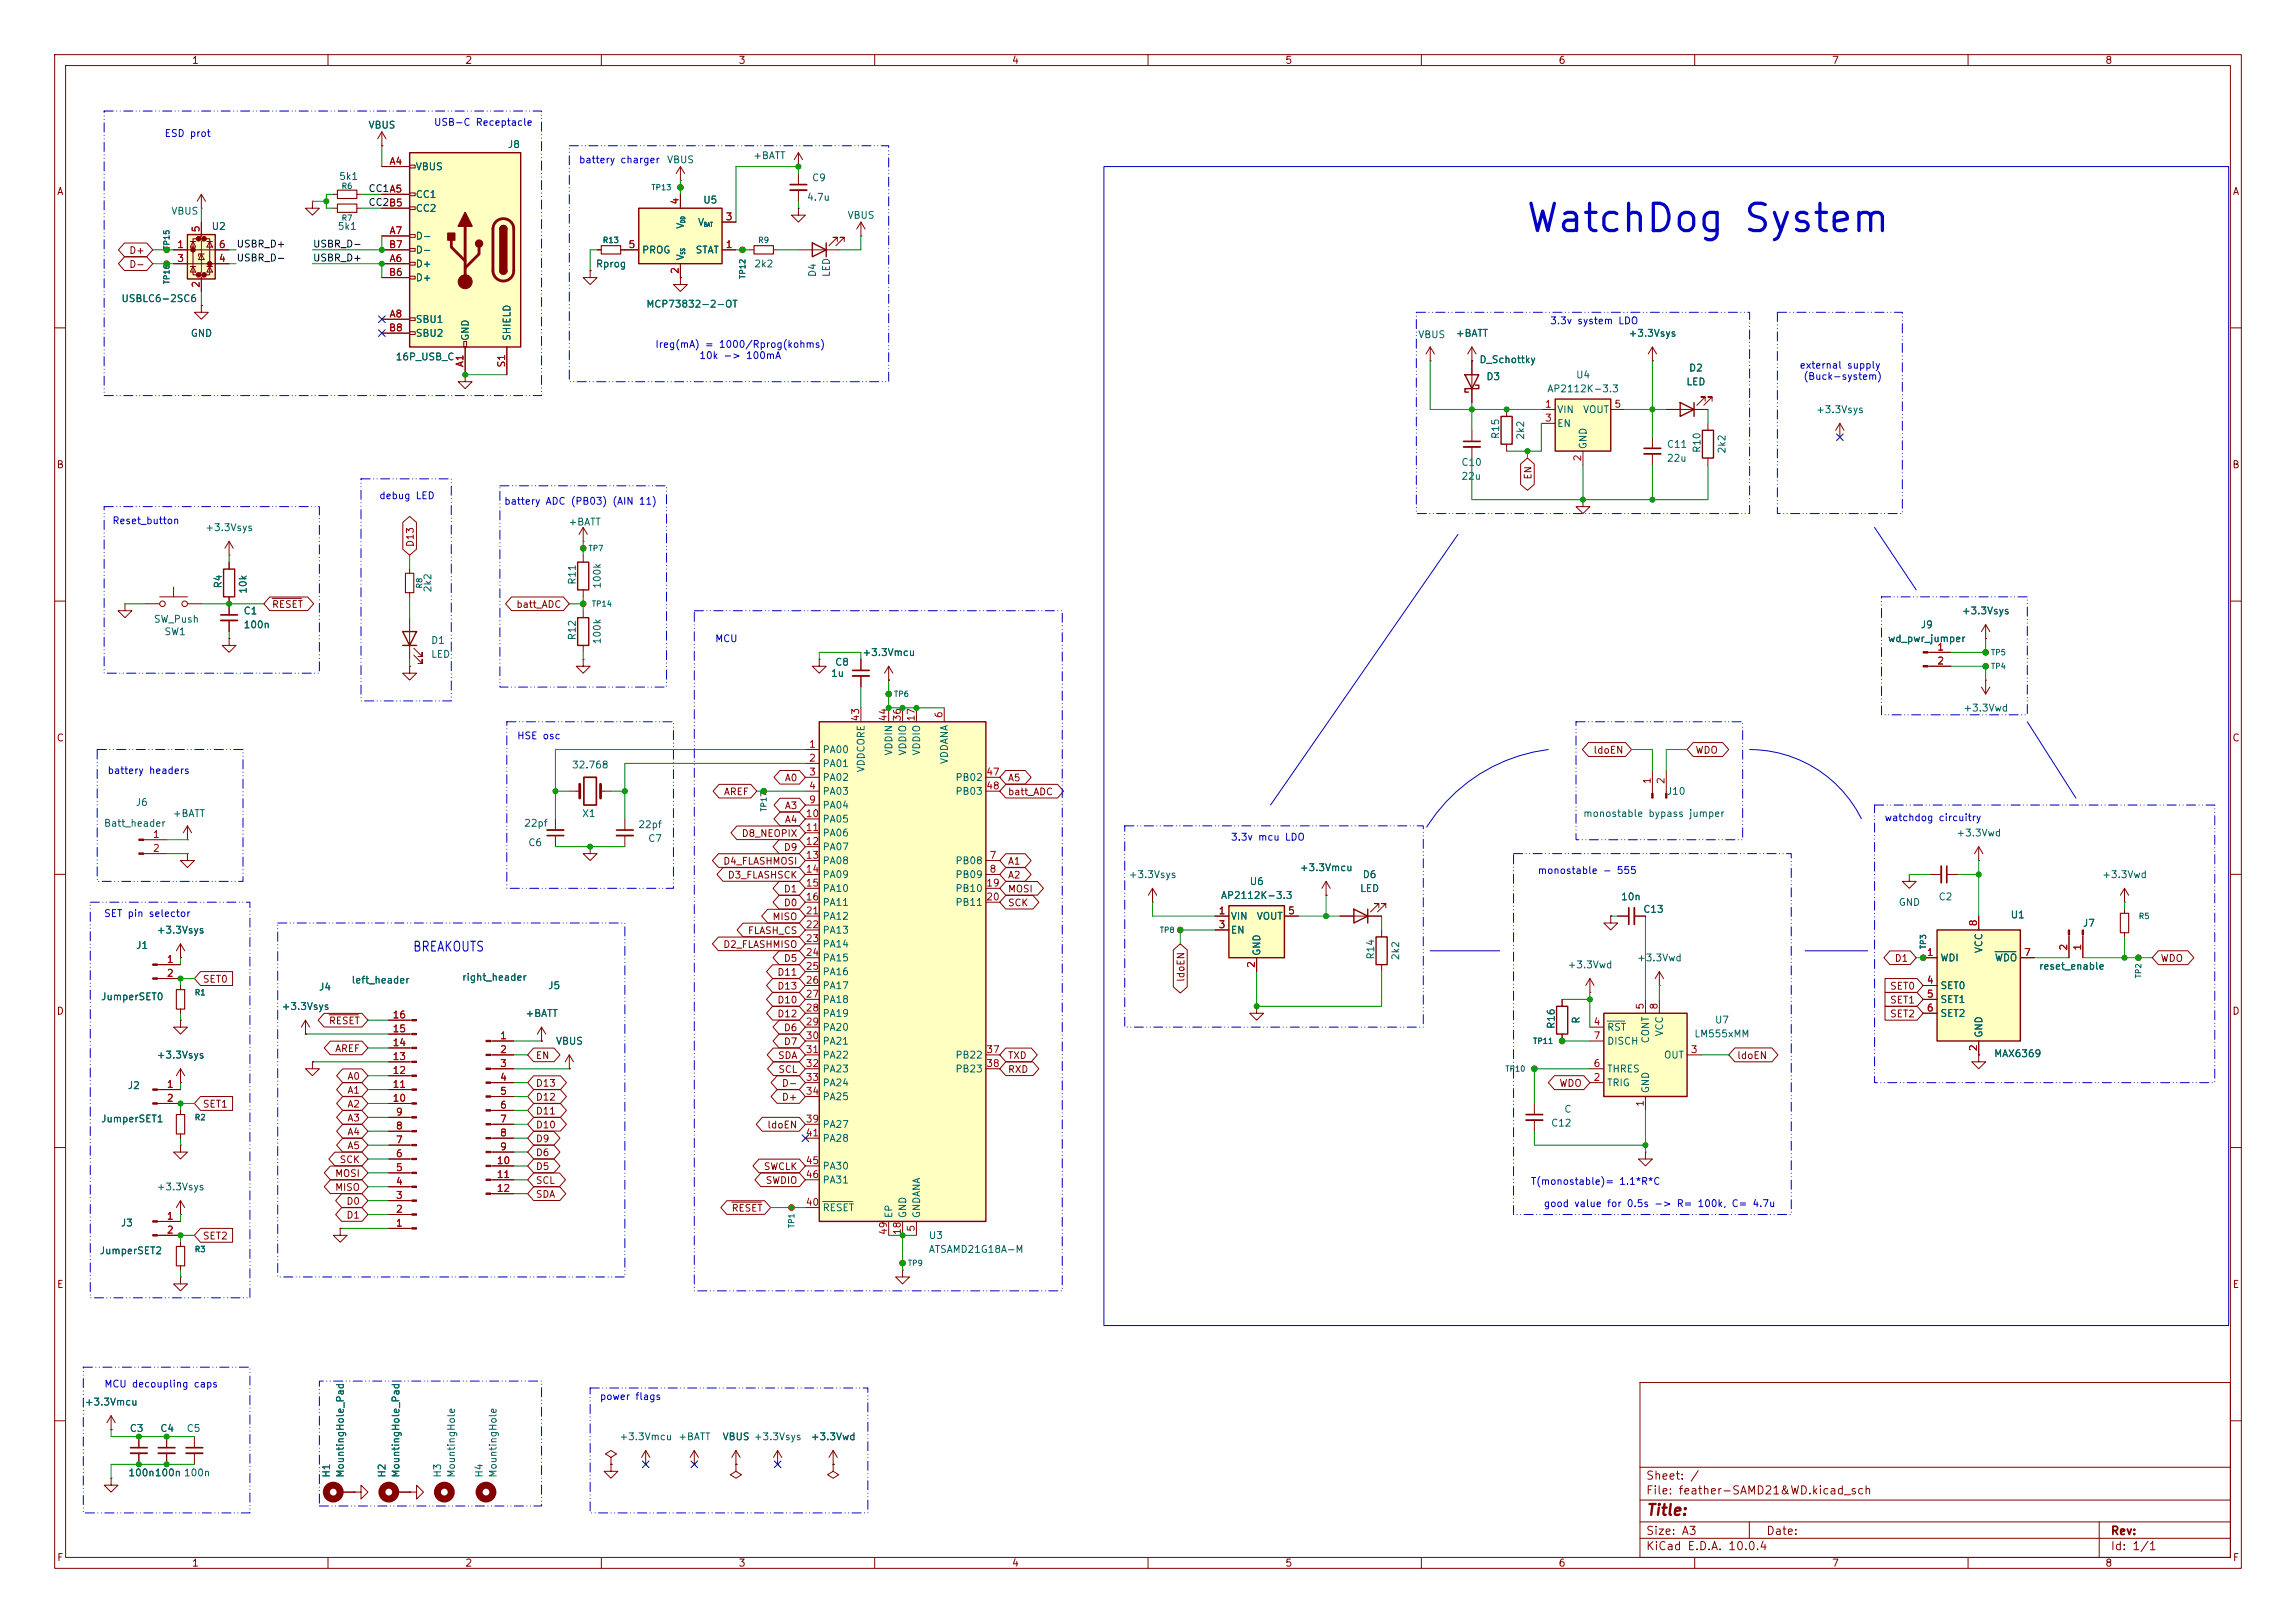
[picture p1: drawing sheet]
<svg xmlns="http://www.w3.org/2000/svg" width="420mm" height="297mm" viewBox="0 0 420 297" stroke-linecap="round" stroke-linejoin="round" font-family="sans-serif">
<defs><g id="words">
<text font-size="5" fill="#0000c2" x="278.8" y="43.7">WatchDog System</text>
<text font-size="2" fill="#840000" x="301" y="277.8">Title:</text>
<text font-size="1.8" fill="#0000c2" x="75.4" y="174.6">BREAKOUTS</text>
<g font-size="1.5" fill="#840000">
<text x="301" y="273.8">File: feather-SAMD21&amp;WD.kicad_sch</text>
<text x="301" y="271.1">Sheet: /</text>
<text x="301" y="281.2">Size: A3</text>
<text x="323" y="281.2">Date:</text>
<text x="386" y="281.2">Rev:</text>
<text x="301" y="284">KiCad E.D.A. 10.0.4</text>
<text x="386" y="284">Id: 1/1</text>
</g>
<g font-size="1.3" fill="#840000">
<text x="35" y="12">1</text>
<text x="85" y="12">2</text>
<text x="135" y="12">3</text>
<text x="185" y="12">4</text>
<text x="235" y="12">5</text>
<text x="285" y="12">6</text>
<text x="335" y="12">7</text>
<text x="385" y="12">8</text>
<text x="10.3" y="36">A</text>
<text x="408.3" y="36">A</text>
<text x="10.3" y="86">B</text>
<text x="408.2" y="86">B</text>
<text x="10.3" y="136">C</text>
<text x="408.2" y="136">C</text>
<text x="291.4" y="138.2">ldoEN</text>
<text x="310" y="138.2">WDO</text>
<text x="217" y="179.8" transform="rotate(-90 217 179.8)">ldoEN</text>
<text x="395.1" y="176.3">WDO</text>
<text x="10.3" y="186">D</text>
<text x="37" y="180.1">SET0</text>
<text x="345.6" y="181.4">SET0</text>
<text x="345.6" y="183.9">SET1</text>
<text x="408.2" y="186">D</text>
<text x="345.6" y="186.5">SET2</text>
<text x="317.7" y="194.1">ldoEN</text>
<text x="37" y="203">SET1</text>
<text x="285.1" y="199.2">WDO</text>
<text x="140.2" y="206.8">ldoEN</text>
<text x="37" y="227.1">SET2</text>
<text x="10.3" y="236">E</text>
<text x="408.3" y="236">E</text>
<text x="10.3" y="286">F</text>
<text x="35" y="287">1</text>
<text x="85" y="287">2</text>
<text x="135" y="287">3</text>
<text x="185" y="287">4</text>
<text x="235" y="287">5</text>
<text x="285" y="287">6</text>
<text x="335" y="287">7</text>
<text x="385" y="287">8</text>
<text x="408.3" y="286">F</text>
</g>
<g font-size="1.3" fill="#006464">
<text x="67.3" y="23.8">VBUS</text>
<text x="92.8" y="27.4">J8</text>
<text x="137.7" y="29.4">+BATT</text>
<text x="61.9" y="33.2">5k1</text>
<text x="75.9" y="31.5">VBUS</text>
<text x="121.9" y="30.2">VBUS</text>
<text x="148.4" y="33.5">C9</text>
<text x="31.2" y="39.6">VBUS</text>
<text x="75.9" y="36.5">CC1</text>
<text x="75.9" y="39.1">CC2</text>
<text x="125.4" y="42" transform="rotate(-90 125.4 42)">V</text>
<text x="127.6" y="41.6">V</text>
<text x="128.5" y="37.5">U5</text>
<text x="147.5" y="37">4.7u</text>
<text x="154.9" y="40.3">VBUS</text>
<text x="38.6" y="42.4">U2</text>
<text x="61.7" y="42.4">5k1</text>
<text x="75.9" y="44.2">D-</text>
<text x="75.9" y="46.7">D-</text>
<text x="117.3" y="46.7">PROG</text>
<text x="125.4" y="47.8" transform="rotate(-90 125.4 47.8)">V</text>
<text x="127.1" y="46.7">STAT</text>
<text x="75.9" y="49.2">D+</text>
<text x="75.9" y="51.8">D+</text>
<text x="108.9" y="49.2">Rprog</text>
<text x="137.9" y="49.2">2k2</text>
<text x="149.6" y="50.8" transform="rotate(-90 149.6 50.8)">D4</text>
<text x="152.1" y="50.8" transform="rotate(-90 152.1 50.8)">LED</text>
<text x="22.1" y="55.6">USBLC6-2SC6</text>
<text x="75.9" y="59.4">SBU1</text>
<text x="118.1" y="56.6">MCP73832-2-OT</text>
<text x="34.8" y="61.9">GND</text>
<text x="75.9" y="61.9">SBU2</text>
<text x="86.1" y="62.5" transform="rotate(-90 86.1 62.5)">GND</text>
<text x="93.7" y="62.5" transform="rotate(-90 93.7 62.5)">SHIELD</text>
<text x="259.3" y="62.2">VBUS</text>
<text x="266.2" y="61.9">+BATT</text>
<text x="297.8" y="61.9">+3.3Vsys</text>
<text x="72.3" y="66.2">16P_USB_C</text>
<text x="270.5" y="66.8">D_Schottky</text>
<text x="271.8" y="69.9">D3</text>
<text x="288.2" y="69.6">U4</text>
<text x="308.4" y="70.8">LED</text>
<text x="308.9" y="68.3">D2</text>
<text x="282.9" y="72.1">AP2112K-3.3</text>
<text x="284.7" y="75.9">VIN</text>
<text x="289.5" y="75.9">VOUT</text>
<text x="332.1" y="75.9">+3.3Vsys</text>
<text x="274.5" y="80.4" transform="rotate(-90 274.5 80.4)">R15</text>
<text x="279.1" y="80.6" transform="rotate(-90 279.1 80.6)">2k2</text>
<text x="284.7" y="78.4">EN</text>
<text x="290.5" y="82.3" transform="rotate(-90 290.5 82.3)">GND</text>
<text x="304.8" y="82.3">C11</text>
<text x="311.4" y="83" transform="rotate(-90 311.4 83)">R10</text>
<text x="315.9" y="83.1" transform="rotate(-90 315.9 83.1)">2k2</text>
<text x="267.2" y="85.6">C10</text>
<text x="267.2" y="88.1">22u</text>
<text x="304.8" y="84.8">22u</text>
<text x="37.5" y="97.5">+3.3Vsys</text>
<text x="103.9" y="96.5">+BATT</text>
<text x="40.8" y="107.8" transform="rotate(-90 40.8 107.8)">R4</text>
<text x="105.6" y="107.1" transform="rotate(-90 105.6 107.1)">R11</text>
<text x="110.2" y="107.8" transform="rotate(-90 110.2 107.8)">100k</text>
<text x="44.5" y="112.7">C1</text>
<text x="45.4" y="108.8" transform="rotate(-90 45.4 108.8)">10k</text>
<text x="79.2" y="108.5" transform="rotate(-90 79.2 108.5)">2k2</text>
<text x="358.8" y="112.7">+3.3Vsys</text>
<text x="28" y="114.3">SW_Push</text>
<text x="30" y="116.5">SW1</text>
<text x="44.5" y="115.3">100n</text>
<text x="78.7" y="118.1">D1</text>
<text x="105.6" y="117.3" transform="rotate(-90 105.6 117.3)">R12</text>
<text x="110.2" y="118" transform="rotate(-90 110.2 118)">100k</text>
<text x="345.2" y="117.8">wd_pwr_jumper</text>
<text x="351.2" y="115.3">J9</text>
<text x="78.7" y="120.7">LED</text>
<text x="151.9" y="124.2">1u</text>
<text x="152.7" y="122.1">C8</text>
<text x="157.7" y="120.4">+3.3Vmcu</text>
<text x="359" y="130.5">+3.3Vwd</text>
<text x="104.5" y="140.9">32.768</text>
<text x="150.4" y="138.1">PA00</text>
<text x="150.4" y="140.7">PA01</text>
<text x="150.4" y="143.2">PA02</text>
<text x="158.5" y="141.4" transform="rotate(-90 158.5 141.4)">VDDCORE</text>
<text x="163.5" y="138.4" transform="rotate(-90 163.5 138.4)">VDDIN</text>
<text x="166.1" y="138.4" transform="rotate(-90 166.1 138.4)">VDDIO</text>
<text x="168.6" y="138.4" transform="rotate(-90 168.6 138.4)">VDDIO</text>
<text x="173.7" y="139.9" transform="rotate(-90 173.7 139.9)">VDDANA</text>
<text x="174.7" y="143.2">PB02</text>
<text x="24.7" y="147.8">J6</text>
<text x="31.5" y="149.8">+BATT</text>
<text x="106.4" y="149.8">X1</text>
<text x="150.4" y="145.8">PA03</text>
<text x="150.4" y="148.3">PA04</text>
<text x="174.7" y="145.8">PB03</text>
<text x="289.5" y="149.8">monostable bypass jumper</text>
<text x="304.8" y="145.8">J10</text>
<text x="18.9" y="151.6">Batt_header</text>
<text x="95.8" y="151.6">22pf</text>
<text x="96.5" y="155.1">C6</text>
<text x="116.7" y="151.8">22pf</text>
<text x="118.5" y="154.4">C7</text>
<text x="150.4" y="150.8">PA05</text>
<text x="150.4" y="153.4">PA06</text>
<text x="150.4" y="155.9">PA07</text>
<text x="357.8" y="153.4">+3.3Vwd</text>
<text x="150.4" y="158.5">PA08</text>
<text x="150.4" y="161">PA09</text>
<text x="174.7" y="158.5">PB08</text>
<text x="174.7" y="161">PB09</text>
<text x="206.4" y="161">+3.3Vsys</text>
<text x="237.7" y="159.7">+3.3Vmcu</text>
<text x="249.2" y="161">D6</text>
<text x="384.4" y="161">+3.3Vwd</text>
<text x="150.4" y="163.5">PA10</text>
<text x="150.4" y="166.1">PA11</text>
<text x="174.7" y="163.5">PB10</text>
<text x="174.7" y="166.1">PB11</text>
<text x="223.2" y="164.8">AP2112K-3.3</text>
<text x="228.5" y="162.3">U6</text>
<text x="248.7" y="163.5">LED</text>
<text x="296.4" y="165.1">10n</text>
<text x="300.5" y="167.3">C13</text>
<text x="347.2" y="166.1">GND</text>
<text x="354.5" y="165.1">C2</text>
<text x="24.8" y="173.9">J1</text>
<text x="28.6" y="171.2">+3.3Vsys</text>
<text x="150.4" y="168.6">PA12</text>
<text x="150.4" y="171.2">PA13</text>
<text x="150.4" y="173.7">PA14</text>
<text x="225" y="168.6">VIN</text>
<text x="225" y="171.2">EN</text>
<text x="229.8" y="168.6">VOUT</text>
<text x="367.7" y="168.4">U1</text>
<text x="380.9" y="169.9">J7</text>
<text x="84.4" y="179.8">right_header</text>
<text x="150.4" y="176.2">PA15</text>
<text x="150.4" y="178.8">PA16</text>
<text x="230.8" y="175" transform="rotate(-90 230.8 175)">GND</text>
<text x="251.7" y="175.7" transform="rotate(-90 251.7 175.7)">R14</text>
<text x="256.2" y="175.8" transform="rotate(-90 256.2 175.8)">2k2</text>
<text x="286.6" y="177.5">+3.3Vwd</text>
<text x="299.3" y="176.2">+3.3Vwd</text>
<text x="354.8" y="176.2">WDI</text>
<text x="362.9" y="174.5" transform="rotate(-90 362.9 174.5)">VCC</text>
<text x="364.8" y="176.2">WDO</text>
<text x="372.9" y="177.8">reset_enable</text>
<text x="18.4" y="183.3">JumperSET0</text>
<text x="51.4" y="185.1">+3.3Vsys</text>
<text x="58.2" y="181.6">J4</text>
<text x="64.2" y="180.3">left_header</text>
<text x="100.2" y="181.3">J5</text>
<text x="150.4" y="181.3">PA17</text>
<text x="150.4" y="183.9">PA18</text>
<text x="354.8" y="181.3">SET0</text>
<text x="354.8" y="183.9">SET1</text>
<text x="96" y="186.4">+BATT</text>
<text x="101.6" y="191.5">VBUS</text>
<text x="150.4" y="186.4">PA19</text>
<text x="150.4" y="188.9">PA20</text>
<text x="150.4" y="191.5">PA21</text>
<text x="284.7" y="188.4" transform="rotate(-90 284.7 188.4)">R16</text>
<text x="289.3" y="187.4" transform="rotate(-90 289.3 187.4)">R</text>
<text x="293.9" y="188.9">RST</text>
<text x="293.9" y="191.5">DISCH</text>
<text x="302" y="191" transform="rotate(-90 302 191)">CONT</text>
<text x="304.5" y="189.8" transform="rotate(-90 304.5 189.8)">VCC</text>
<text x="309.8" y="190.1">LM555xMM</text>
<text x="313.6" y="187.6">U7</text>
<text x="354.8" y="186.4">SET2</text>
<text x="362.9" y="190" transform="rotate(-90 362.9 190)">GND</text>
<text x="28.6" y="194">+3.3Vsys</text>
<text x="150.4" y="194">PA22</text>
<text x="150.4" y="196.6">PA23</text>
<text x="174.7" y="194">PB22</text>
<text x="174.7" y="196.6">PB23</text>
<text x="293.9" y="196.6">THRES</text>
<text x="304.3" y="194">OUT</text>
<text x="364.7" y="193.8">MAX6369</text>
<text x="23.3" y="199.6">J2</text>
<text x="150.4" y="199.1">PA24</text>
<text x="150.4" y="201.6">PA25</text>
<text x="286" y="203.9">C</text>
<text x="293.9" y="199.1">TRIG</text>
<text x="302" y="200.2" transform="rotate(-90 302 200.2)">GND</text>
<text x="18.4" y="205.7">JumperSET1</text>
<text x="150.4" y="206.7">PA27</text>
<text x="150.4" y="209.3">PA28</text>
<text x="283.6" y="206.5">C12</text>
<text x="150.4" y="214.3">PA30</text>
<text x="28.6" y="218.1">+3.3Vsys</text>
<text x="150.4" y="222">RESET</text>
<text x="150.4" y="216.9">PA31</text>
<text x="22" y="224.7">J3</text>
<text x="163.5" y="223" transform="rotate(-90 163.5 223)">EP</text>
<text x="166.1" y="223" transform="rotate(-90 166.1 223)">GND</text>
<text x="168.6" y="223" transform="rotate(-90 168.6 223)">GNDANA</text>
<text x="169.8" y="227">U3</text>
<text x="18.1" y="229.8">JumperSET2</text>
<text x="169.8" y="229.6">ATSAMD21G18A-M</text>
<text x="15.4" y="257.5">+3.3Vmcu</text>
<text x="23.6" y="262.3">C3</text>
<text x="29.2" y="262.3">C4</text>
<text x="34" y="262.3">C5</text>
<text x="113.2" y="263.9">+3.3Vmcu</text>
<text x="124" y="263.9">+BATT</text>
<text x="132.1" y="263.9">VBUS +3.3Vsys</text>
<text x="132.1" y="263.9">VBUS</text>
<text x="148.2" y="263.9">+3.3Vwd</text>
<text x="23.4" y="270.5">100n100n 100n</text>
<text x="23.4" y="270.5">100n100n</text>
<text x="60.7" y="270.5" transform="rotate(-90 60.7 270.5)">H1</text>
<text x="63.2" y="270.5" transform="rotate(-90 63.2 270.5)">MountingHole_Pad</text>
<text x="70.8" y="270.5" transform="rotate(-90 70.8 270.5)">H2</text>
<text x="73.4" y="270.5" transform="rotate(-90 73.4 270.5)">MountingHole_Pad</text>
<text x="81" y="270.5" transform="rotate(-90 81 270.5)">H3</text>
<text x="83.5" y="270.5" transform="rotate(-90 83.5 270.5)">MountingHole</text>
<text x="88.6" y="270.5" transform="rotate(-90 88.6 270.5)">H4</text>
<text x="91.1" y="270.5" transform="rotate(-90 91.1 270.5)">MountingHole</text>
</g>
<g font-size="1.3" fill="#0000c2">
<text x="79.3" y="23.3">USB-C Receptacle</text>
<text x="30" y="25.4">ESD prot</text>
<text x="105.8" y="30.2">battery charger</text>
<text x="283.4" y="59.6">3.3v system LDO</text>
<text x="119.8" y="64">Ireg(mA) = 1000/Rprog(kohms)</text>
<text x="127.8" y="66">10k -&gt; 100mA</text>
<text x="329.1" y="67.8">external supply</text>
<text x="329.8" y="69.8">(Buck-system)</text>
<text x="69.3" y="91.7">debug LED</text>
<text x="92.1" y="92.7">battery ADC (PB03) (AIN 11)</text>
<text x="20.5" y="96.2">Reset_button</text>
<text x="130.7" y="117.8">MCU</text>
<text x="94.5" y="135.6">HSE osc</text>
<text x="19.6" y="141.9">battery headers</text>
<text x="225.1" y="154.1">3.3v mcu LDO</text>
<text x="344.6" y="150.6">watchdog circuitry</text>
<text x="281.2" y="160.2">monostable - 555</text>
<text x="18.9" y="168.1">SET pin selector</text>
<text x="279.9" y="217.1">T(monostable)= 1.1*R*C</text>
<text x="282.3" y="221.2">good value for 0.5s -&gt; R= 100k, C= 4.7u</text>
<text x="19" y="254.2">MCU decoupling caps</text>
<text x="109.6" y="256.5">power flags</text>
</g>
<g font-size="1.3" fill="#0f0f0f">
<text x="67.3" y="35.4">CC1A5</text>
<text x="67.3" y="38">CC2B5</text>
<text x="43.2" y="45.6">USBR_D+</text>
<text x="57.1" y="45.6">USBR_D-</text>
<text x="43.2" y="48.1">USBR_D-</text>
<text x="57.1" y="48.1">USBR_D+</text>
</g>
<g font-size="1.3" fill="#a90000">
<text x="71.1" y="30.5">A4</text>
<text x="71.1" y="35.5">A5</text>
<text x="71" y="38.1">B5</text>
<text x="124.4" y="37.5" transform="rotate(-90 124.4 37.5)">4</text>
<text x="132.6" y="40.6">3</text>
<text x="32.3" y="45.7">1</text>
<text x="36.8" y="42.6" transform="rotate(-90 36.8 42.6)">5</text>
<text x="39.9" y="45.7">6</text>
<text x="71" y="45.7">B7</text>
<text x="71.1" y="43.2">A7</text>
<text x="114.9" y="45.7">5</text>
<text x="132.6" y="45.7">1</text>
<text x="32.3" y="48.2">3</text>
<text x="36.8" y="52.8" transform="rotate(-90 36.8 52.8)">2</text>
<text x="39.9" y="48.2">4</text>
<text x="71" y="50.8">B6</text>
<text x="71.1" y="48.2">A6</text>
<text x="124.4" y="50.2" transform="rotate(-90 124.4 50.2)">2</text>
<text x="71.1" y="58.4">A8</text>
<text x="71" y="60.9">B8</text>
<text x="85.1" y="67.3" transform="rotate(-90 85.1 67.3)">A1</text>
<text x="92.7" y="67.4" transform="rotate(-90 92.7 67.4)">S1</text>
<text x="282.5" y="74.9">1</text>
<text x="282.5" y="77.4">3</text>
<text x="295.2" y="74.9">5</text>
<text x="289.5" y="84.5" transform="rotate(-90 289.5 84.5)">2</text>
<text x="354.3" y="119.4">1</text>
<text x="354.3" y="121.9">2</text>
<text x="172.7" y="131.5" transform="rotate(-90 172.7 131.5)">6</text>
<text x="147.9" y="137.1">1</text>
<text x="157.5" y="132.1" transform="rotate(-90 157.5 132.1)">43</text>
<text x="162.5" y="132.1" transform="rotate(-90 162.5 132.1)">44</text>
<text x="165.1" y="132.1" transform="rotate(-90 165.1 132.1)">36</text>
<text x="167.6" y="132.1" transform="rotate(-90 167.6 132.1)">17</text>
<text x="147.9" y="139.7">2</text>
<text x="147.9" y="142.2">3</text>
<text x="180.3" y="142.2">47</text>
<text x="302.2" y="143.6" transform="rotate(-90 302.2 143.6)">1</text>
<text x="304.8" y="143.6" transform="rotate(-90 304.8 143.6)">2</text>
<text x="147.3" y="149.8">10</text>
<text x="147.9" y="144.8">4</text>
<text x="147.9" y="147.3">9</text>
<text x="180.3" y="144.8">48</text>
<text x="27.9" y="153.6">1</text>
<text x="147.3" y="152.4">11</text>
<text x="147.3" y="154.9">12</text>
<text x="27.9" y="156.2">2</text>
<text x="147.3" y="157.5">13</text>
<text x="147.3" y="160">14</text>
<text x="180.9" y="157.5">7</text>
<text x="180.9" y="160">8</text>
<text x="147.3" y="162.5">15</text>
<text x="147.3" y="165.1">16</text>
<text x="147.3" y="167.6">21</text>
<text x="180.3" y="162.5">19</text>
<text x="180.3" y="165.1">20</text>
<text x="222.8" y="167.6">1</text>
<text x="235.5" y="167.6">5</text>
<text x="147.3" y="170.2">22</text>
<text x="147.3" y="172.7">23</text>
<text x="222.8" y="170.2">3</text>
<text x="361.9" y="169.6" transform="rotate(-90 361.9 169.6)">8</text>
<text x="30.4" y="176.5">1</text>
<text x="30.4" y="179">2</text>
<text x="147.3" y="175.2">24</text>
<text x="147.3" y="177.8">25</text>
<text x="229.8" y="177.2" transform="rotate(-90 229.8 177.2)">2</text>
<text x="352.4" y="175.2">1</text>
<text x="370.1" y="175.2">7</text>
<text x="378.4" y="174.1" transform="rotate(-90 378.4 174.1)">2</text>
<text x="381" y="174.1" transform="rotate(-90 381 174.1)">1</text>
<text x="147.3" y="180.3">26</text>
<text x="147.3" y="182.9">27</text>
<text x="147.3" y="185.4">28</text>
<text x="301" y="184.9" transform="rotate(-90 301 184.9)">5</text>
<text x="303.5" y="184.9" transform="rotate(-90 303.5 184.9)">8</text>
<text x="352.4" y="180.3">4</text>
<text x="352.4" y="182.9">5</text>
<text x="352.4" y="185.4">6</text>
<text x="71.7" y="191.7">14</text>
<text x="71.7" y="189.2">15</text>
<text x="71.7" y="186.7">16</text>
<text x="91.4" y="190.5">1</text>
<text x="147.3" y="187.9">29</text>
<text x="147.3" y="190.5">30</text>
<text x="291.4" y="187.9">4</text>
<text x="291.4" y="190.5">7</text>
<text x="71.7" y="196.8">12</text>
<text x="71.7" y="194.3">13</text>
<text x="91.4" y="193">2</text>
<text x="91.4" y="195.6">3</text>
<text x="147.3" y="193">31</text>
<text x="147.3" y="195.6">32</text>
<text x="180.3" y="193">37</text>
<text x="180.3" y="195.6">38</text>
<text x="291.4" y="195.6">6</text>
<text x="309.2" y="193">3</text>
<text x="361.9" y="192.5" transform="rotate(-90 361.9 192.5)">2</text>
<text x="30.4" y="199.4">1</text>
<text x="30.4" y="201.9">2</text>
<text x="71.7" y="201.9">10</text>
<text x="71.7" y="199.4">11</text>
<text x="91.4" y="198.1">4</text>
<text x="91.4" y="200.6">5</text>
<text x="91.4" y="203.2">6</text>
<text x="147.3" y="198.1">33</text>
<text x="147.3" y="200.6">34</text>
<text x="291.4" y="198.1">2</text>
<text x="301" y="202.6" transform="rotate(-90 301 202.6)">1</text>
<text x="72.3" y="209.5">7</text>
<text x="72.3" y="207">8</text>
<text x="72.3" y="204.4">9</text>
<text x="91.4" y="205.7">7</text>
<text x="91.4" y="208.3">8</text>
<text x="147.3" y="205.7">39</text>
<text x="147.3" y="208.3">41</text>
<text x="72.3" y="214.6">5</text>
<text x="72.3" y="212.1">6</text>
<text x="90.8" y="213.3">10</text>
<text x="90.8" y="215.9">11</text>
<text x="91.4" y="210.8">9</text>
<text x="147.3" y="213.3">45</text>
<text x="147.3" y="215.9">46</text>
<text x="72.3" y="219.7">3</text>
<text x="72.3" y="217.1">4</text>
<text x="90.8" y="218.4">12</text>
<text x="147.3" y="221">40</text>
<text x="30.4" y="223.5">1</text>
<text x="30.4" y="226">2</text>
<text x="72.3" y="224.8">1</text>
<text x="72.3" y="222.2">2</text>
<text x="162.5" y="226.1" transform="rotate(-90 162.5 226.1)">49</text>
<text x="165.1" y="226.1" transform="rotate(-90 165.1 226.1)">18</text>
<text x="167.6" y="225.5" transform="rotate(-90 167.6 225.5)">5</text>
</g>
<g font-size="1.2" fill="#840000">
<text x="23.5" y="46.8">D+</text>
<text x="23.5" y="49.3">D-</text>
<text x="280.4" y="87.9" transform="rotate(-90 280.4 87.9)">EN</text>
<text x="76" y="100.2" transform="rotate(-90 76 100.2)">D13</text>
<text x="49.7" y="111.5">RESET</text>
<text x="94.4" y="111.5">batt_ADC</text>
<text x="143.5" y="143.3">A0</text>
<text x="184.3" y="143.3">A5</text>
<text x="132.3" y="145.8">AREF</text>
<text x="143.5" y="148.4">A3</text>
<text x="184.3" y="145.8">batt_ADC</text>
<text x="135.6" y="153.4">D8_NEOPIX</text>
<text x="143.3" y="156">D9</text>
<text x="143.5" y="150.9">A4</text>
<text x="132.2" y="158.5">D4_FLASHMOSI</text>
<text x="133" y="161.1">D3_FLASHSCK</text>
<text x="184.3" y="161.1">A2</text>
<text x="184.3" y="158.5">A1</text>
<text x="143.3" y="163.6">D1</text>
<text x="143.3" y="166.1">D0</text>
<text x="184.3" y="166.1">SCK</text>
<text x="184.3" y="163.6">MOSI</text>
<text x="132.2" y="173.8">D2_FLASHMISO</text>
<text x="136.7" y="171.2">FLASH_CS</text>
<text x="141.2" y="168.7">MISO</text>
<text x="142.1" y="178.8">D11</text>
<text x="143.3" y="176.3">D5</text>
<text x="346.5" y="176.3">D1</text>
<text x="142.1" y="183.9">D10</text>
<text x="142.1" y="181.4">D13</text>
<text x="60.1" y="187.7">RESET</text>
<text x="142.1" y="186.5">D12</text>
<text x="143.3" y="189">D6</text>
<text x="143.3" y="191.5">D7</text>
<text x="61.2" y="192.8">AREF</text>
<text x="63.4" y="197.9">A0</text>
<text x="97.9" y="194.1">EN</text>
<text x="142.2" y="194.1">SDA</text>
<text x="142.3" y="196.6">SCL</text>
<text x="184.3" y="194.1">TXD</text>
<text x="184.3" y="196.6">RXD</text>
<text x="63.4" y="203">A2</text>
<text x="63.4" y="200.4">A1</text>
<text x="97.9" y="201.7">D12</text>
<text x="97.9" y="199.2">D13</text>
<text x="142.9" y="201.7">D+</text>
<text x="142.9" y="199.2">D-</text>
<text x="63.4" y="208.1">A4</text>
<text x="63.4" y="205.5">A3</text>
<text x="97.9" y="209.3">D9</text>
<text x="97.9" y="206.8">D10</text>
<text x="97.9" y="204.2">D11</text>
<text x="61.2" y="215.7">MOSI</text>
<text x="62" y="213.1">SCK</text>
<text x="63.4" y="210.6">A5</text>
<text x="97.9" y="214.4">D5</text>
<text x="97.9" y="211.9">D6</text>
<text x="139.6" y="214.4">SWCLK</text>
<text x="61.2" y="218.2">MISO</text>
<text x="63.3" y="220.8">D0</text>
<text x="97.9" y="219.5">SDA</text>
<text x="97.9" y="216.9">SCL</text>
<text x="140" y="216.9">SWDIO</text>
<text x="63.3" y="223.3">D1</text>
<text x="133.7" y="222">RESET</text>
</g>
<g font-size="1" fill="#006464">
<text x="62.4" y="34.8">R6</text>
<text x="119.1" y="35.1">TP13</text>
<text x="62.4" y="40.7">R7</text>
<text x="31.2" y="45.8" transform="rotate(-90 31.2 45.8)">TP15</text>
<text x="110.2" y="44.7">R13</text>
<text x="138.6" y="44.7">R9</text>
<text x="31.2" y="52.1" transform="rotate(-90 31.2 52.1)">TP16</text>
<text x="136.6" y="51.1" transform="rotate(-90 136.6 51.1)">TP12</text>
<text x="107.6" y="101.1">TP7</text>
<text x="77.5" y="107.8" transform="rotate(-90 77.5 107.8)">R8</text>
<text x="108.2" y="111.3">TP14</text>
<text x="364.1" y="122.7">TP4</text>
<text x="364.1" y="120.1">TP5</text>
<text x="163.4" y="127.8">TP6</text>
<text x="140.5" y="148.6" transform="rotate(-90 140.5 148.6)">TP17</text>
<text x="212" y="170.9">TP8</text>
<text x="352.6" y="173.8" transform="rotate(-90 352.6 173.8)">TP3</text>
<text x="391.1" y="168.4">R5</text>
<text x="391.9" y="179.1" transform="rotate(-90 391.9 179.1)">TP2</text>
<text x="35.5" y="182.4">R1</text>
<text x="280.3" y="191.3">TP11</text>
<text x="275.3" y="196.3">TP10</text>
<text x="35.5" y="205.2">R2</text>
<text x="145.5" y="224.8" transform="rotate(-90 145.5 224.8)">TP1</text>
<text x="35.5" y="229.4">R3</text>
<text x="166" y="231.9">TP9</text>
</g>
<g font-size=".8" fill="#006464">
<text x="125.5" y="40.9" transform="rotate(-90 125.5 40.9)">DD</text>
<text x="128.7" y="41.7">BAT</text>
<text x="125.5" y="46.7" transform="rotate(-90 125.5 46.7)">SS</text>
</g>
</g></defs>
<g fill="none" stroke="#840000" stroke-width=".18">
<path d="M10 10h400v277h-400zM12 12h396v273h-396zM60 10v2M110 10v2M160 10v2M210 10v2M260 10v2M310 10v2M360 10v2M36.8 38.1h.1M36.8 35.6l.8 1.2M36.8 35.6l-.7 1.2"/>
<path d="M36.8 35.6v2.5M57.1 36.8v1.3h-1.2l1.2 1.3 1.3-1.3h-1.3M57.1 36.8h.1M30.5 45.7h.1M10 60h2M408 60h2M10 110h2M408 110h2M10 160h2M408 160h2M378.5 171v4.3M381 171v4.3"/>
<path d="M388.6 165.1h.1M388.6 162.6l-.7 1.2M388.6 162.6l.8 1.2M388.6 162.6v2.5M388.6 166.4v.7M388.6 170.7v.8M391.2 175.3h.1M10 210h2M408 210h2M300 253h108v32h-108zM10 260h2M152.4 268v1.2l1 .7-1 .6-1-.6 1-.7"/>
<path d="M152.4 268h.1M300 278.5h108M300 274.5h108M300 268.5h108M320 278.5v3M384 278.5v6.5M408 260h2M60 285v2M110 285v2M160 285v2M210 285v2M260 285v2"/>
<path d="M300 281.5h108M310 285v2M360 285v2"/>
<circle cx="30.5" cy="45.7" r=".51"/>
<circle cx="391.2" cy="175.3" r=".51"/>
</g>
<path d="M387.9 167.1h1.5v3.6h-1.5z" fill="none" stroke="#840000" stroke-width=".2"/>
<g fill="#840000" stroke="#840000" stroke-width=".18">
<path d="M380.9 170.2h.2v.8h-.2z"/>
<path d="M378.3 170.2h.3v.8h-.3z"/>
</g>
<path d="M34.3 42.9h5.1v8.2h-5.1z" fill="#ffffc2"/>
<g fill="#840000" stroke="#840000" stroke-width=".51">
<circle cx="35.3" cy="45.7" r=".25"/>
<circle cx="36.3" cy="43.7" r=".25"/>
<circle cx="36.3" cy="50.3" r=".25"/>
<circle cx="37.3" cy="43.7" r=".25"/>
<circle cx="37.3" cy="50.3" r=".25"/>
<circle cx="38.4" cy="48.3" r=".25"/>
</g>
<g fill="none" stroke="#840000" stroke-width=".18">
<path d="M31.7 45.7h10.2M31.7 48.3h10.2M34.8 48.8h1M34.8 44.2h1M35.3 44.2l.5 1h-1zM35.3 48.8l.5 1h-1zM36.3 43.7h-1v6.6h1M36.8 40.6v2.6l-.5 .5h1l-.5 .5v5.6l-.5 .5h1l-.5 .5v2.5M36.8 46.5l.5 1h-1zM37.3 46.5h-1v.4M37.3 43.7h1.1v6.6h-1.1M37.8 48.8h1.1"/>
<path d="M37.8 44.2h1.1M38.4 44.2l.5 1h-1.1zM38.4 48.8l.5 1h-1.1z"/>
</g>
<path d="M34.3 42.9h5.1v8.2h-5.1z" fill="none" stroke="#840000" stroke-width=".25"/>
<path d="M293.4 185.4h15.2v15.3h-15.2z" fill="#ffffc2"/>
<path d="M247.6 166.4l2.6 1.2-2.6 1.3zM250.2 166.4v2.5M251.7 171.5h2v5h-2zM293.4 185.4h15.2v15.3h-15.2z" fill="none" stroke="#840000" stroke-width=".25"/>
<g fill="none" stroke="#840000" stroke-width=".18">
<path d="M302.3 80v2M302.3 83.1v2M245.1 167.6h7.6M252.2 166.1v-.7h-.7h.7l-1.5 1.5M252.7 170.2v1.3M252.7 176.5v1.3M253.5 166.1v-.7h-.8h.8l-1.5 1.5M280.7 195.6h.1M290.8 198.1h2.6M290.8 188h2.6M290.8 195.6h2.6M290.8 190.5h2.6"/>
<path d="M301 182.9v2.5M303.5 182.9v2.5M308.6 193h2.5M301 200.7v2.5M72.4 273h2.5"/>
<circle cx="280.7" cy="195.6" r=".51"/>
</g>
<path d="M294 186.9h3.2" fill="none" stroke="#006464" stroke-width=".18"/>
<g fill="none" stroke="#840000" stroke-width="1.3">
<circle cx="71.1" cy="273" r="1.27"/>
<circle cx="81.3" cy="273" r="1.27"/>
</g>
<path d="M300.7 82h3.1" fill="none" stroke="#840000" stroke-width=".3"/>
<path d="M300.7 83.1h3.1" fill="none" stroke="#840000" stroke-width=".33"/>
<path d="M284.5 73h10.1v9.6h-10.1z" fill="#ffffc2"/>
<path d="M268 68.6h2.5l-1.3 2.5zM269.9 70.5h.6v.6h-2.5v.7h.6M274.6 76.2h2v5.1h-2zM284.5 73h10.1v9.6h-10.1zM307.3 73.7l2.6 1.2-2.6 1.3zM309.9 73.7v2.5M311.4 78.7h2v5.1h-2zM284.7 184.2h2.1v5h-2.1z" fill="none" stroke="#840000" stroke-width=".25"/>
<g fill="none" stroke="#840000" stroke-width=".18">
<path d="M61 38.1h.7M65.3 38.1h.7M36.8 55.9v1.3h-1.2l1.2 1.2 1.3-1.2h-1.3M36.8 55.9h.1M261.6 66h.1M261.6 63.5l.8 1.3M261.6 63.5l-.7 1.3M261.6 63.5v2.5M269.2 66h.1M269.2 63.5v10.2M269.2 78.7v2.1M269.2 63.5l-.7 1.3"/>
<path d="M269.2 63.5l.8 1.3M275.6 74.9v1.3M281.9 74.9h2.6M281.9 77.5h2.6M294.6 74.9h2.6M302.3 66h.1M302.3 63.5l-.8 1.3M302.3 63.5l.7 1.3M302.3 63.5v2.5M304.8 74.9h7.6M311.9 73.4v-.8h-.8h.8l-1.5 1.6M312.4 77.5v1.2"/>
<path d="M313.2 73.4v-.8h-.8h.8l-1.5 1.6M336.5 77.5l.8 1.2M336.5 77.5l-.7 1.2M336.5 77.5v2.5M269.2 81.8v2M275.6 81.3v1.3M289.6 91.4v1.3h1.2l-1.2 1.3-1.3-1.3h1.3M289.6 91.4h.1M289.6 82.6v2.5M312.4 83.8v1.3M336.5 80h.1M210.8 165.1h.1"/>
<path d="M210.8 162.6l-.7 1.2M210.8 162.6l.8 1.2M210.8 162.6v2.5M215.9 170.2h.1M242.6 163.8h.1M242.6 161.3l-.8 1.3M242.6 161.3l.7 1.3M242.6 161.3v2.5M290.8 179.1l-.7 1.2M290.8 179.1l.8 1.2M290.8 179.1v2.5M229.9 184.2v1.2h1.2l-1.2 1.3-1.3-1.3h1.3"/>
<path d="M229.9 184.2h.1M285.7 190.5h.1M285.7 182.9v1.3M285.7 189.2v1.3M290.8 181.6h.1M280.7 201.9v2.1M280.7 205v2M301 210.8v1.3h1.3l-1.3 1.3-1.3-1.3h1.3M301 210.8h.1"/>
<circle cx="215.9" cy="170.2" r=".51"/>
<circle cx="285.7" cy="190.5" r=".51"/>
</g>
<circle cx="88.9" cy="273" r="1.27" fill="none" stroke="#840000" stroke-width="1.3"/>
<path d="M267.7 80.8h3.1M279.1 204h3.1" fill="none" stroke="#840000" stroke-width=".3"/>
<path d="M267.7 81.8h3.1M279.1 205h3.1" fill="none" stroke="#840000" stroke-width=".33"/>
<path d="M61.7 37.3h3.6v1.6h-3.6z" fill="none" stroke="#840000" stroke-width=".2"/>
<path d="M224.8 165.7h10.1v9.6h-10.1z" fill="#ffffc2"/>
<path d="M148.6 44.5l2.5 1.2-2.5 1.3zM151.1 44.5v2.5M40.9 104.1h2v5.1h-2zM105.7 113h2v5.1h-2zM105.7 102.9h2v5.1h-2zM224.8 165.7h10.1v9.6h-10.1z" fill="none" stroke="#840000" stroke-width=".25"/>
<g fill="none" stroke="#840000" stroke-width=".18">
<path d="M124.5 50.8v1.3h-1.3l1.3 1.2 1.2-1.2h-1.2M124.5 50.8h.1M135.8 45.7h.1M146 45.7h7.7M153.2 44.2v-.8h-.8h.8l-1.6 1.6M154.4 44.2v-.8h-.7h.7l-1.5 1.6M106.7 99.1h.1M106.7 96.5v2.6M106.7 96.5l-.8 1.3M106.7 96.5l.7 1.3M41.9 102.9v1.2M41.9 109.2v1.3"/>
<path d="M106.7 110.5h.1M106.7 100.3h.1M106.7 101.6v1.3M106.7 108v1.2M106.7 111.8v1.2M106.7 118.1v1.3M352.7 119.4h4.2M106.7 120.7v1.2h-1.3l1.3 1.3 1.2-1.3h-1.2M106.7 120.7h.1M149.9 120.7v1.2h-1.3l1.3 1.3 1.2-1.3h-1.2M149.9 120.7h.1M157.5 120.7v2"/>
<path d="M157.5 123.7v2M352.7 121.9h4.2M26.3 153.7h4.2M26.3 156.2h4.2M34.3 153.7h.1M34.3 156.2v1.3h1.3l-1.3 1.3-1.3-1.3h1.3M34.3 156.2h.1M34.3 151.1l-.8 1.3M34.3 151.1l.8 1.3M34.3 151.1v2.6M101.6 149.9v2M101.6 152.9v2"/>
<path d="M104.1 144.8h1.9M107.9 154.9v1.3h-1.2l1.2 1.3 1.3-1.3h-1.3M107.9 154.9h.1M109.9 144.8h1.9M114.3 149.9v2M114.3 152.9v2M139.7 144.8h.1M28.8 176.5h4.2M28.8 179.1h4.2M33 175.3h.1M33 172.7v2.6M33 172.7l-.7 1.3"/>
<path d="M33 172.7l.8 1.3M222.2 167.6h2.6M222.2 170.2h2.6M229.9 175.3v2.5M234.9 167.6h2.6M28.8 199.4h4.2M33 186.7v1.3h1.3l-1.3 1.2-1.3-1.2h1.3M33 186.7h.1M33 198.1h.1M33 180.3v.8M33 184.7v.7M33 195.6v2.5"/>
<path d="M33 195.6l-.7 1.3M33 195.6l.8 1.3M57.1 194.3v1.3h1.3l-1.3 1.3-1.2-1.3h1.2M57.1 194.3h.1M28.8 201.9h4.2M33 203.2v.8M33 207.5v.8M64.8 273h1.2v-1.2l1.3 1.2-1.3 1.3v-1.3M64.8 273h.1M152.4 268h.1M152.4 265.4l-.8 1.3M152.4 265.4l.8 1.3"/>
<path d="M152.4 265.4v2.6"/>
<circle cx="135.8" cy="45.7" r=".51"/>
<circle cx="106.7" cy="100.3" r=".51"/>
<circle cx="106.7" cy="110.5" r=".51"/>
<circle cx="139.7" cy="144.8" r=".51"/>
</g>
<path d="M156 122.7h3M100.1 152.9h3M106.8 142.2h2.3v5.1h-2.3zM112.8 151.9h3" fill="none" stroke="#840000" stroke-width=".3"/>
<path d="M156 123.7h3M100.1 151.9h3M112.8 152.9h3" fill="none" stroke="#840000" stroke-width=".33"/>
<path d="M106 143.5v2.6M109.9 143.5v2.6" fill="none" stroke="#840000" stroke-width=".51"/>
<path d="M32.3 181.1h1.5v3.6h-1.5zM32.3 204h1.5v3.5h-1.5z" fill="none" stroke="#840000" stroke-width=".2"/>
<g fill="#840000" stroke="#840000" stroke-width=".18">
<path d="M27.9 176.4h.9v.3h-.9z"/>
<path d="M27.9 178.9h.9v.3h-.9z"/>
<path d="M27.9 199.3h.9v.2h-.9z"/>
<path d="M27.9 201.8h.9v.3h-.9z"/>
<path d="M351.8 119.3h.9v.2h-.9z"/>
<path d="M351.8 121.8h.9v.2h-.9z"/>
<path d="M25.4 153.5h.9v.3h-.9z"/>
<path d="M25.4 156.1h.9v.2h-.9z"/>
</g>
<path d="M116.8 38.1h15.3v10.2h-15.3z" fill="#ffffc2"/>
<path d="M116.8 38.1h15.3v10.2h-15.3z" fill="none" stroke="#840000" stroke-width=".25"/>
<g fill="none" stroke="#840000" stroke-width=".18">
<path d="M124.5 35.6v2.5M114.3 45.7h2.5M124.5 48.3v2.5M132.1 45.7h2.5M132.1 40.6h2.5M162.6 127h.1M162.6 124.5h.1M162.6 121.9l-.8 1.3M162.6 121.9l.7 1.3M162.6 121.9v2.6M165.1 232.4v1.3h1.3l-1.3 1.2-1.3-1.2h1.3M165.1 232.4h.1"/>
<circle cx="162.6" cy="127" r=".51"/>
</g>
<path d="M149.9 132.1h30.4v91.4h-30.4z" fill="#ffffc2"/>
<path d="M73.7 115.6h2.5l-1.3 2.5zM73.7 118.1h2.5M149.9 132.1h30.4v91.4h-30.4z" fill="none" stroke="#840000" stroke-width=".25"/>
<g fill="none" stroke="#840000" stroke-width=".18">
<path d="M61 35.6h.7M65.3 35.6h.7M69.8 26.7h.1M69.8 24.1l.8 1.3M69.8 24.1l-.7 1.3M69.8 24.1v2.6M124.5 33h.1M124.5 34.3h.1M124.5 30.5l.7 1.3M124.5 30.5l-.8 1.3M124.5 30.5v2.5M146 30.5h.1"/>
<path d="M146 38.1v1.3h-1.2l1.2 1.2 1.3-1.2h-1.3M146 38.1h.1M146 27.9l-.7 1.3M146 27.9l.8 1.3M146 27.9v2.6M146 31.8v2M146 34.8v2M30.5 48.3h.1M107.9 49.5v1.3h-1.2l1.2 1.3 1.3-1.3h-1.3M107.9 49.5h.1M109.2 45.7h.8M113.5 45.7h.8"/>
<path d="M137.2 45.7h.7M141.5 45.7h.7M157.5 43.2h.1M157.5 40.6v2.6M157.5 40.6l.7 1.3M157.5 40.6l-.8 1.3M41.9 99.1v2.5M41.9 99.1l.8 1.2M41.9 99.1l-.8 1.2M22.9 110.5v1.3h1.2l-1.2 1.2-1.3-1.2h1.3M22.9 110.5h.1M26.7 110.5h2.5"/>
<path d="M29.2 109.2h5.1M31.7 107.4v1.8M34.3 110.5h2.5M41.9 116.8v1.3h1.3l-1.3 1.3-1.3-1.3h1.3M41.9 116.8h.1M41.9 101.6h.1M41.9 110.5v2M41.9 113.5v2.1M74.9 104.1v.8M74.9 108.5v.7M74.9 113v7.7M75.7 119.9l1.5 1.5v-.7v.7h-.7"/>
<path d="M75.7 118.6l1.5 1.5v-.7v.7h-.7M363.2 116.8h.1M363.2 119.4h.1M363.2 114.3v2.5M363.2 114.3l-.7 1.3M363.2 114.3l.8 1.3M74.9 121.9v1.3h-1.2l1.2 1.3 1.3-1.3h-1.3M74.9 121.9h.1M147.3 137.2h2.6M147.3 139.7h2.6M157.5 129.5v2.6M162.6 129.5v2.6"/>
<path d="M165.1 129.5v2.6M167.6 129.5v2.6M172.7 129.5v2.6M362.5 125.7l.7 1.3M363.2 124.5h.1M363.2 121.9h.1M363.2 124.5v2.5M364 125.7l-.8 1.3M147.3 142.2h2.6M147.3 144.8h2.6M147.3 157.5h2.6M147.3 147.3h2.6"/>
<path d="M147.3 149.9h2.6M147.3 152.4h2.6M147.3 154.9h2.6M180.3 142.2h2.6M180.3 144.8h2.6M180.3 157.5h2.6M302.3 141v4.2M304.8 141v4.2M147.3 160h2.6M147.3 162.6h2.6M147.3 165.1h2.6M147.3 167.6h2.6"/>
<path d="M147.3 170.2h2.6M147.3 172.7h2.6M147.3 175.3h2.6M147.3 177.8h2.6M180.3 160h2.6M180.3 162.6h2.6M180.3 165.1h2.6M294.6 167.6v1.3h1.3l-1.3 1.3-1.2-1.3h1.2M294.6 167.6h.1M295.9 167.6h2M299 167.6h2M303.5 177.8l-.7 1.3"/>
<path d="M303.5 177.8l.8 1.3M303.5 177.8v2.5M349.2 160v1.3h1.3l-1.3 1.3-1.2-1.3h1.2M349.2 160h.1M351.8 175.3h.1M353.1 160h2M356.1 160h2M55.9 189.2h.1M55.9 186.7l-.8 1.3M55.9 186.7l.7 1.3M55.9 186.7v2.5M71.1 199.4h4.2"/>
<path d="M71.1 196.9h4.2M71.1 194.3h4.2M71.1 191.8h4.2M71.1 189.2h4.2M71.1 186.7h4.2M89.8 190.5h4.2M89.8 193h4.2M89.8 195.6h4.2M89.8 198.1h4.2M99.1 190.5h.1M99.1 188l-.8 1.2M99.1 188l.7 1.2"/>
<path d="M99.1 188v2.5M104.1 195.6h.1M104.1 193l-.7 1.3M104.1 193l.8 1.3M104.1 193v2.6M147.3 180.3h2.6M147.3 182.9h2.6M147.3 185.4h2.6M147.3 188h2.6M147.3 190.5h2.6M147.3 193h2.6M147.3 195.6h2.6"/>
<path d="M147.3 198.1h2.6M180.3 193h2.6M180.3 195.6h2.6M303.5 180.3h.1M361.9 193v1.3h1.3l-1.3 1.3-1.2-1.3h1.2M361.9 193h.1M33 209.6v1.2h1.3l-1.3 1.3-1.3-1.3h1.3M33 209.6h.1M33 219.7l-.7 1.3M33 219.7l.8 1.3M33 219.7v2.5M71.1 219.7h4.2"/>
<path d="M71.1 217.2h4.2M71.1 214.6h4.2M71.1 212.1h4.2M71.1 209.6h4.2M71.1 207h4.2M71.1 204.5h4.2M71.1 201.9h4.2M89.8 200.7h4.2M89.8 205.7h4.2M89.8 208.3h4.2M89.8 213.4h4.2M89.8 215.9h4.2"/>
<path d="M89.8 203.2h4.2M89.8 210.8h4.2M89.8 218.4h4.2M147.3 200.7h2.6M147.3 205.7h2.6M147.3 208.3h2.6M147.3 213.4h2.6M147.3 215.9h2.6M28.8 223.5h4.2M28.8 226.1h4.2M33 222.2h.1M33 233.7v1.2h1.3l-1.3 1.3-1.3-1.3h1.3"/>
<path d="M33 233.7h.1M33 227.3v.8M33 231.6v.8M62.2 224.8v1.3h1.3l-1.3 1.2-1.2-1.2h1.2M62.2 224.8h.1M71.1 224.8h4.2M71.1 222.2h4.2M144.8 221h.1M147.3 221h2.6M162.6 223.5v2.6M165.1 231.1h.1M165.1 223.5v2.6"/>
<path d="M167.6 223.5v2.6M20.3 259.1l-.7 1.2M20.3 259.1l.8 1.2M20.3 259.1v2.5M20.3 270.5v1.3h1.3l-1.3 1.2-1.3-1.2h1.3M20.3 270.5h.1M20.3 261.6h.1M25.4 262.9v2M25.4 265.9v2.1M30.5 262.9v2M30.5 265.9v2.1M35.6 262.9v2"/>
<path d="M35.6 265.9v2.1M62.2 273h2.6M74.9 273h1.3v-1.2l1.3 1.2-1.3 1.3v-1.3M74.9 273h.1M111.8 268v1.2h1.2l-1.2 1.3-1.3-1.3h1.3M111.8 268h.1M111.8 266.7l1-.6-1-.7-1.1 .7 1.1 .6v1.3M118.1 268h.1M118.1 265.4l-.8 1.3M118.1 265.4l.8 1.3M118.1 265.4v2.6M127 268h.1"/>
<path d="M127 265.4l-.8 1.3M127 265.4l.8 1.3M127 265.4v2.6M134.6 268h.1M134.6 268v1.2l1 .7-1 .6-1-.6 1-.7M134.6 265.4l-.7 1.3M134.6 265.4l.8 1.3M134.6 265.4v2.6M142.2 268h.1M142.2 265.4l.8 1.3M142.2 265.4l-.7 1.3M142.2 265.4v2.6"/>
<circle cx="124.5" cy="34.3" r=".51"/>
<circle cx="30.5" cy="48.3" r=".51"/>
<circle cx="29.7" cy="110.5" r=".51"/>
<circle cx="33.8" cy="110.5" r=".51"/>
<circle cx="363.2" cy="119.4" r=".51"/>
<circle cx="363.2" cy="121.9" r=".51"/>
<circle cx="351.8" cy="175.3" r=".51"/>
<circle cx="144.8" cy="221" r=".51"/>
<circle cx="165.1" cy="231.1" r=".51"/>
</g>
<path d="M150.5 219.9h5.5" fill="none" stroke="#006464" stroke-width=".18"/>
<path d="M61.7 34.8h3.6v1.5h-3.6zM110 45h3.5v1.5h-3.5zM137.9 45h3.6v1.5h-3.6zM74.2 104.9h1.5v3.6h-1.5zM32.3 228.1h1.5v3.5h-1.5z" fill="none" stroke="#840000" stroke-width=".2"/>
<path d="M144.5 33.8h3.1M40.4 112.5h3M356.1 158.5v3M297.9 166.1v3.1M23.9 264.9h3M29 264.9h3M34 264.9h3.1" fill="none" stroke="#840000" stroke-width=".3"/>
<path d="M144.5 34.8h3.1M40.4 113.5h3M355.1 158.5v3M299 166.1v3.1M23.9 265.9h3M29 265.9h3M34 265.9h3.1" fill="none" stroke="#840000" stroke-width=".33"/>
<g fill="#840000" stroke="#840000" stroke-width=".18">
<path d="M75.3 224.7h.9v.2h-.9z"/>
<path d="M75.3 222.1h.9v.3h-.9z"/>
<path d="M75.3 219.6h.9v.2h-.9z"/>
<path d="M75.3 217h.9v.3h-.9z"/>
<path d="M75.3 214.5h.9v.3h-.9z"/>
<path d="M75.3 212h.9v.2h-.9z"/>
<path d="M75.3 209.4h.9v.3h-.9z"/>
<path d="M75.3 206.9h.9v.2h-.9z"/>
<path d="M75.3 204.3h.9v.3h-.9z"/>
<path d="M75.3 201.8h.9v.3h-.9z"/>
<path d="M75.3 199.3h.9v.2h-.9z"/>
<path d="M75.3 196.7h.9v.3h-.9z"/>
<path d="M75.3 194.2h.9v.2h-.9z"/>
<path d="M75.3 191.6h.9v.3h-.9z"/>
<path d="M75.3 189.1h.9v.3h-.9z"/>
<path d="M75.3 186.6h.9v.2h-.9z"/>
<path d="M88.9 190.4h.9v.2h-.9z"/>
<path d="M88.9 192.9h.9v.3h-.9z"/>
<path d="M88.9 195.5h.9v.2h-.9z"/>
<path d="M88.9 198h.9v.2h-.9z"/>
<path d="M88.9 200.5h.9v.3h-.9z"/>
<path d="M88.9 203.1h.9v.2h-.9z"/>
<path d="M88.9 205.6h.9v.3h-.9z"/>
<path d="M88.9 208.2h.9v.2h-.9z"/>
<path d="M88.9 210.7h.9v.2h-.9z"/>
<path d="M88.9 213.2h.9v.3h-.9z"/>
<path d="M88.9 215.8h.9v.2h-.9z"/>
<path d="M88.9 218.3h.9v.3h-.9z"/>
<path d="M27.9 223.4h.9v.2h-.9z"/>
<path d="M27.9 225.9h.9v.3h-.9z"/>
<path d="M302.1 145.2h.3v.9h-.3z"/>
<path d="M304.7 145.2h.2v.9h-.2z"/>
</g>
<circle cx="61" cy="273" r="1.27" fill="none" stroke="#840000" stroke-width="1.3"/>
<path d="M354.3 170.2h15.3v20.3h-15.3z" fill="#ffffc2"/>
<path d="M354.3 170.2h15.3v20.3h-15.3z" fill="none" stroke="#840000" stroke-width=".25"/>
<path d="M361.9 157.5h.1M361.9 154.9v2.6M361.9 154.9l-.7 1.3M361.9 154.9l.8 1.3M351.8 175.3h2.5M361.9 167.6v2.6M369.6 175.3h2.5M351.8 180.3h2.5M351.8 182.9h2.5M351.8 185.4h2.5M361.9 190.5v2.5" fill="none" stroke="#840000" stroke-width=".18"/>
<path d="M364.9 174.2h3.8" fill="none" stroke="#006464" stroke-width=".18"/>
<path d="M74.9 27.9h20.3v35.6h-20.3z" fill="#ffffc2"/>
<g fill="none" stroke="#840000" stroke-width=".18">
<path d="M69.8 26.7h.1M69.8 30.5h5.1M69.8 35.6h5.1M69.8 38.1h5.1M74.9 30.2h1v.5h-1zM74.9 35.3h1v.5h-1zM74.9 37.8h1v.6h-1zM124.5 35.6v2.5M22.8 47h4.1l1 1.3-1 1.2h-4.1l-1.1-1.2zM22.8 44.5h4.1l1 1.2-1 1.3h-4.1l-1.1-1.3zM30.5 45.7h.1M30.5 48.3h.1"/>
<path d="M31.7 48.3h2.6M31.7 45.7h2.6M36.8 55.9h.1M36.8 40.6v2.6M36.8 50.8v2.5M39.4 48.3h2.5M39.4 45.7h2.5M69.8 48.3h5.1M69.8 43.2h5.1M69.8 58.4h5.1M69.8 50.8h5.1M69.8 45.7h5.1"/>
<path d="M74.9 42.9h1v.5h-1zM74.9 45.5h1v.5h-1zM74.9 48h1v.5h-1zM74.9 50.5h1v.6h-1zM74.9 58.2h1v.5h-1zM107.9 49.5h.1M109.2 45.7h.8M113.5 45.7h3.3M124.5 50.8h.1M124.5 48.3v2.5M132.1 45.7h2.5M132.1 40.6h2.5"/>
<path d="M135.8 45.7h.1M69.8 61h5.1M74.9 60.7h1v.5h-1zM84.8 62.5h.5v1h-.5zM85.1 68.6v1.3h-1.3l1.3 1.2 1.3-1.2h-1.3M85.1 68.6h.1M85.1 63.5v5.1M92.7 63.5v5.1M269.2 66h.1M269.2 66v2.6M269.2 71.1v2.6M302.3 66h.1"/>
<path d="M304.8 74.9h2.5M309.9 74.9h2.5M73.7 95.6l1.2-1.1 1.3 1.1v4.9l-1.3 1.1-1.2-1.1zM278.2 84.9l1.2-1.1 1.2 1.1v3.7l-1.2 1.1-1.2-1.1zM41.9 102.9v1.2M41.9 109.2v3.3M41.9 113.5v2.1M49.3 109.2h7l1.1 1.3-1.1 1.2h-7l-1-1.2zM49.8 109.5h5.4M93.6 109.2h9.5l1 1.3-1 1.2h-9.5l-1.1-1.2zM353.1 119.4h3.8M363.2 116.8h.1"/>
<path d="M157.5 120.7v2M157.5 123.7v2M162.6 124.5h.1M290.6 135.9h6.7l1.1 1.3-1.1 1.2h-6.7l-1.1-1.2zM309.7 135.9h5.4l1.1 1.3-1.1 1.2h-5.4l-1.1-1.2zM353.1 121.9h3.8M131.4 156.2h14.8l1.1 1.3-1.1 1.2h-14.8l-1.1-1.2zM131.5 143.5h5.8l1.1 1.3-1.1 1.2h-5.8l-1.1-1.2zM132.2 158.8h14l1.1 1.2-1.1 1.3h-14l-1-1.3zM134.8 151.2h11.4l1.1 1.2-1.1 1.2h-11.4l-1.1-1.2zM142.5 153.7h3.7l1.1 1.2-1.1 1.3h-3.7l-1.1-1.3zM142.7 146.1h3.5l1.1 1.2-1.1 1.3h-3.5l-1.1-1.3z"/>
<path d="M142.7 141h3.5l1.1 1.2-1.1 1.3h-3.5l-1.1-1.3zM142.7 148.6h3.5l1.1 1.3-1.1 1.2h-3.5l-1.1-1.2zM184 158.8h3.5l1.1 1.2-1.1 1.3h-3.5l-1.1-1.3zM184 156.2h3.5l1.1 1.3-1.1 1.2h-3.5l-1.1-1.2zM184 143.5h9.5l1 1.3-1 1.2h-9.5l-1.1-1.2zM184 141h3.5l1.1 1.2-1.1 1.3h-3.5l-1.1-1.3zM29.2 176.5h3.8M29.2 179.1h3.8M33 175.3h.1M36.7 177.8h5.8v2.5h-5.8l-1.1-1.2zM131.4 171.5h14.8l1.1 1.2-1.1 1.3h-14.8l-1.1-1.3zM135.9 168.9h10.3l1.1 1.3-1.1 1.2h-10.3l-1.1-1.2z"/>
<path d="M140.4 166.4h5.8l1.1 1.2-1.1 1.3h-5.8l-1.1-1.3zM141.3 176.6h4.9l1.1 1.2-1.1 1.2h-4.9l-1.1-1.2zM141.3 179.1h4.9l1.1 1.2-1.1 1.3h-4.9l-1.1-1.3zM142.5 161.3h3.7l1.1 1.3-1.1 1.2h-3.7l-1.1-1.2zM142.5 163.9h3.7l1.1 1.2-1.1 1.2h-3.7l-1.1-1.2zM142.5 174h3.7l1.1 1.3-1.1 1.2h-3.7l-1.1-1.2zM184 163.9h5l1 1.2-1 1.2h-5l-1.1-1.2zM184 161.3h5.8l1.1 1.3-1.1 1.2h-5.8l-1.1-1.2zM214.6 173.8l1.3-1.1 1.3 1.1v6.8l-1.3 1.1-1.3-1.1zM222.2 167.6h2.6M222.2 170.2h2.6M229.9 175.3v2.5"/>
<path d="M234.9 167.6h2.6M242.6 163.8h.1M245.1 167.6h2.5M250.2 167.6h2.5M294.6 167.6h.1M295.9 167.6h2M299 167.6h2M344.8 179.1h5.9l1.1 1.2-1.1 1.3h-5.9zM345.7 174h3.7l1.1 1.3-1.1 1.2h-3.7l-1.1-1.2zM351.8 175.3h.1M351.8 175.3h2.5M361.9 167.6v2.6"/>
<path d="M369.6 175.3h2.5M378.5 171.5v3.8M381 171.5v3.8M394.8 174h5.4l1.1 1.3-1.1 1.2h-5.4l-1.1-1.2zM29.2 199.4h3.8M33 198.1h.1M33 180.3v.8M33 184.7v.7M55.9 189.2h.1M57.1 194.3h.1M59.3 185.4h6.9l1.1 1.3-1.1 1.2h-6.9l-1.1-1.2zM60.2 185.7h5.4"/>
<path d="M60.4 190.5h5.8l1.1 1.3-1.1 1.2h-5.8l-1.1-1.2zM62.7 195.6h3.5l1.1 1.3-1.1 1.2h-3.5l-1.1-1.2zM62.7 198.1h3.5l1.1 1.3-1.1 1.2h-3.5l-1.1-1.2zM71.1 199.4h3.8M71.1 196.9h3.8M71.1 194.3h3.8M71.1 191.8h3.8M71.1 189.2h3.8M71.1 186.7h3.8M90.2 190.5h3.8M90.2 193h3.8M90.2 195.6h3.8"/>
<path d="M90.2 198.1h3.8M97.6 191.8h3.7l1.1 1.2-1.1 1.3h-3.7l-1.1-1.3zM97.6 199.4h4.9l1.1 1.3-1.1 1.2h-4.9l-1.1-1.2zM97.6 196.9h4.9l1.1 1.2-1.1 1.3h-4.9l-1.1-1.3zM99.1 190.5h.1M104.1 195.6h.1M141.3 181.6h4.9l1.1 1.3-1.1 1.2h-4.9l-1.1-1.2zM141.3 184.2h4.9l1.1 1.2-1.1 1.3h-4.9l-1.1-1.3zM141.4 191.8h4.8l1.1 1.2-1.1 1.3h-4.8l-1.1-1.3zM141.5 194.3h4.7l1.1 1.3-1.1 1.2h-4.7l-1.1-1.2zM142.1 199.4h4.1l1.1 1.3-1.1 1.2h-4.1l-1.1-1.2zM142.1 196.9h4.1l1.1 1.2-1.1 1.3h-4.1l-1.1-1.3z"/>
<path d="M142.5 186.7h3.7l1.1 1.3-1.1 1.2h-3.7l-1.1-1.2zM142.5 189.3h3.7l1.1 1.2-1.1 1.2h-3.7l-1.1-1.2zM184 191.8h4.7l1 1.2-1 1.3h-4.7l-1.1-1.3zM184 194.3h5l1 1.3-1 1.2h-5l-1.1-1.2zM284.3 196.8h5.4l1.1 1.3-1.1 1.3h-5.4l-1.1-1.3zM285.7 190.5h.1M285.7 182.9v1.3M285.7 189.2v1.3M317.3 191.8h6.8l1.1 1.2-1.1 1.3h-6.8l-1.1-1.3zM344.8 184.1h5.9l1.1 1.3-1.1 1.3h-5.9zM344.8 181.6h5.9l1.1 1.3-1.1 1.3h-5.9zM351.8 180.3h2.5"/>
<path d="M351.8 182.9h2.5M351.8 185.4h2.5M361.9 193h.1M361.9 190.5v2.5M29.2 201.9h3.8M33 203.2v.8M33 207.5v.8M36.7 200.7h5.8v2.5h-5.8l-1.1-1.3zM60.4 215.9h5.8l1.1 1.3-1.1 1.2h-5.8l-1.1-1.2zM60.4 213.4h5.8l1.1 1.2-1.1 1.3h-5.8l-1.1-1.3zM61.2 210.8h5l1.1 1.3-1.1 1.2h-5l-1-1.2zM62.5 218.5h3.7l1.1 1.2-1.1 1.3h-3.7l-1.1-1.3z"/>
<path d="M62.7 208.3h3.5l1.1 1.3-1.1 1.2h-3.5l-1.1-1.2zM62.7 205.8h3.5l1.1 1.2-1.1 1.3h-3.5l-1.1-1.3zM62.7 200.7h3.5l1.1 1.2-1.1 1.3h-3.5l-1.1-1.3zM62.7 203.2h3.5l1.1 1.3-1.1 1.2h-3.5l-1.1-1.2zM71.1 201.9h3.8M71.1 219.7h3.8M71.1 217.2h3.8M71.1 214.6h3.8M71.1 212.1h3.8M71.1 209.6h3.8M71.1 207h3.8M71.1 204.5h3.8"/>
<path d="M90.2 200.7h3.8M90.2 203.2h3.8M90.2 205.7h3.8M90.2 208.3h3.8M90.2 210.8h3.8M90.2 213.4h3.8M90.2 215.9h3.8M90.2 218.4h3.8M97.6 217.2h4.8l1.1 1.2-1.1 1.3h-4.8l-1.1-1.3zM97.6 214.7h4.8l1 1.2-1 1.2h-4.8l-1.1-1.2zM97.6 212.1h3.7l1.1 1.3-1.1 1.2h-3.7l-1.1-1.2zM97.6 209.6h3.7l1.1 1.2-1.1 1.3h-3.7l-1.1-1.3z"/>
<path d="M97.6 207h3.7l1.1 1.3-1.1 1.2h-3.7l-1.1-1.2zM97.6 204.5h4.9l1.1 1.2-1.1 1.3h-4.9l-1.1-1.3zM97.6 202h4.9l1.1 1.2-1.1 1.2h-4.9l-1.1-1.2zM132.9 219.7h7l1.1 1.3-1.1 1.2h-7l-1-1.2zM133.9 220h5.3M138.8 212.1h7.4l1.1 1.3-1.1 1.2h-7.4l-1.1-1.2zM139.2 214.7h7l1.1 1.2-1.1 1.2h-7l-1.1-1.2zM139.4 204.5h6.8l1.1 1.2-1.1 1.3h-6.8l-1.1-1.3zM29.2 223.5h3.8M29.2 226.1h3.8M33 227.3v.8M33 231.6v.8"/>
<path d="M36.7 224.8h5.8v2.5h-5.8l-1.1-1.2zM62.2 224.8h.1M62.5 221h3.7l1.1 1.2-1.1 1.3h-3.7l-1.1-1.3zM71.1 224.8h3.8M71.1 222.2h3.8M20.3 261.6h.1M25.4 262.9v2M25.4 265.9v2.1M30.5 262.9v2M30.5 265.9v2.1M62.2 273h2.6M64.8 273h.1"/>
<path d="M72.4 273h2.5M74.9 273h.1M111.8 268h.1M134.6 268h.1M152.4 268h.1"/>
</g>
<path d="M74.9 27.9h20.3v35.6h-20.3zM91.4 41.9a.64 .64 0 0 1 .7-.6 .64 .64 0 0 1 .6 .6M91.4 49.5a.64 .64 0 0 0 .7 .7 .64 .64 0 0 0 .6-.7" fill="none" stroke="#840000" stroke-width=".25"/>
<path d="M82.5 43.9v1.3l2.6 2.6M85.1 41.4v10.2M87.6 45.2v1.3l-2.5 2.5M90.7 40.6a1.9 1.9 0 0 1 2.1-.4 1.9 1.9 0 0 1 1.2 1.7v7.6a1.91 1.91 0 0 1-1.9 1.9 1.91 1.91 0 0 1-1.9-1.9v-7.7l.1-.7z" fill="none" stroke="#840000" stroke-width=".51"/>
<g fill="#840000" stroke="#840000" stroke-width=".25">
<path d="M91.4 41.9h1.3v7.6h-1.3z"/>
<path d="M91.6 41.5a.64 .64 0 0 1 .7-.2 .64 .64 0 0 1 .4 .6h-1.3z"/>
<path d="M91.4 49.5h1.3a.64 .64 0 0 1-.6 .7 .64 .64 0 0 1-.7-.7z"/>
<path d="M85.1 38.9l1.3 2.5h-2.6z"/>
<path d="M81.9 42.7h1.3v1.2h-1.3z"/>
<circle cx="87.6" cy="44.6" r=".63"/>
</g>
<circle cx="85.1" cy="51.6" r="1.27" fill="#840000" stroke="#840000" stroke-width=".18"/>
<path d="M201.9 30.5h205.8v212.1h-205.8zM266.7 97.8l-34.3 49.5M342.9 96.5l7.6 11.5M283.2 137.2a30.7 30.7 0 0 0-22.2 14.2M320 137.2a22.9 22.9 0 0 1 20.5 12.6M370.8 132.1l8.9 14M261.6 174h12.7M330.2 174h11.4" fill="none" stroke="#0000c2" stroke-width=".18"/>
<g fill="none" stroke="#009600" stroke-width=".18">
<path d="M36.8 38.1v2.5M57.1 36.8h2.6M61 35.6h-1.3v2.5h1.3M66 35.6h3.8M66 38.1h3.8M69.8 26.7v3.8M124.5 33v2.6M146 31.8v-1.3h-11.4v10.1M146 36.8v1.3M27.9 45.7h3.8M27.9 48.3h3.8M36.8 53.3v2.6"/>
<path d="M41.9 45.7h1.3M41.9 48.3h1.3M57.1 48.3h12.7v2.5M69.8 43.2v2.5h-12.7M109.2 45.7h-1.3v3.8M134.6 45.7h2.6M142.2 45.7h3.8M157.5 43.2v2.5h-3.8M85.1 68.6h7.6M261.6 66v8.9h20.3M269.2 73.7v5M281.9 77.5v5.1h-6.3"/>
<path d="M297.2 74.9h7.6M302.3 66v14M312.4 74.9v2.6M106.7 99.1v2.5M269.2 83.8v7.6h43.2v-6.3M279.4 82.6v1.2M289.6 85.1v6.3M302.3 85.1v6.3M22.9 110.5h3.8M36.8 110.5h11.5M41.9 101.6v1.3M41.9 115.6v1.2"/>
<path d="M74.9 101.6v2.5M74.9 109.2v3.8M104.1 110.5h2.6M106.7 109.2v2.6M106.7 119.4v1.3M363.2 116.8v2.6h-6.3M74.9 120.7v1.2M147.3 137.2h-45.7v12.7M147.3 139.7h-33v10.2M149.9 120.7v-1.3h7.6v1.3M157.5 125.7v3.8M162.6 124.5v5h10.1"/>
<path d="M298.4 137.2h3.9v3.8M308.6 137.2h-3.8v3.8M356.9 121.9h6.3v2.6M30.5 153.7h3.8M30.5 156.2h3.8M101.6 144.8h2.5M101.6 154.9h12.7M111.8 144.8h2.5M138.4 144.8h8.9M361.9 157.5v10.1M33 175.3v1.2M35.6 179.1h-2.6v1.2"/>
<path d="M210.8 165.1v2.5h11.4M222.2 170.2h-6.3v2.5M229.9 177.8v6.4h22.8v-6.4M237.5 167.6h7.6M242.6 163.8v3.8M252.7 167.6v2.6M294.6 167.6h1.3M301 167.6v15.3M349.2 160h3.9M350.5 175.3h1.3M358.1 160h3.8M372.1 175.3h6.4"/>
<path d="M381 175.3h12.7M388.6 165.1v1.3M388.6 171.5v3.8M33 185.4v1.3M33 198.1v1.3M55.9 189.2h15.2M57.1 194.3h14M67.3 199.4h3.8M67.3 191.8h3.8M67.3 196.9h3.8M67.3 186.7h3.8M94 195.6h10.1"/>
<path d="M94 198.1h2.5M94 190.5h5.1M94 193h2.5M285.7 190.5h5.1M285.7 182.9h5.1M290.8 195.6h-10.1v6.3M290.8 181.6v6.4M303.5 180.3v2.6M311.1 193h5.1M33 208.3v1.3M35.6 201.9h-2.6v1.3M67.3 209.6h3.8"/>
<path d="M67.3 201.9h3.8M67.3 214.6h3.8M67.3 204.5h3.8M67.3 207h3.8M67.3 217.2h3.8M67.3 212.1h3.8M67.3 219.7h3.8M94 203.2h2.5M94 200.7h2.5M94 205.7h2.5M94 208.3h2.5M94 213.4h2.5"/>
<path d="M94 218.4h2.5M94 210.8h2.5M94 215.9h2.5M280.7 207v2.6h20.3M301 203.2v7.6M33 222.2v1.3M33 232.4v1.3M35.6 226.1h-2.6v1.2M62.2 224.8h8.9M67.3 222.2h3.8M141 221h6.3M162.6 226.1h5"/>
<path d="M165.1 226.1v6.3M20.3 261.6v1.3h15.3M35.6 268h-15.3v2.5"/>
</g>
<g fill="none" stroke="#000084" stroke-width=".18">
<path d="M69.2 57.8l1.3 1.2M70.5 57.8l-1.3 1.2M69.2 60.4l1.3 1.2M70.5 60.4l-1.3 1.2M335.9 79.4l1.3 1.2M337.2 79.4l-1.3 1.2M146.7 207.7l1.2 1.2M147.9 207.7l-1.2 1.2M117.5 267.4l1.2 1.2M118.7 267.4l-1.2 1.2M126.4 267.4l1.2 1.2M127.6 267.4l-1.2 1.2"/>
<path d="M141.6 267.4l1.2 1.2M142.8 267.4l-1.2 1.2"/>
</g>
<g fill="none" stroke="#0000c2" stroke-width=".18" stroke-dasharray="1.7 .6 0 .6 0 .6">
<path d="M19 20.3h80.1v52.1h-80.1zM104.1 26.7h58.5v43.2h-58.5zM259.1 57.2h60.9v36.8h-60.9zM325.1 57.2h22.9v36.8h-22.9zM19 92.7h39.4v30.5h-39.4zM66 87.6h16.5v40.7h-16.5zM91.4 88.9h30.5v36.8h-30.5zM127 111.8h67.3v124.4h-67.3zM344.2 109.2h26.6v21.6h-26.6zM17.8 137.2h26.6v24.1h-26.6zM92.7 132.1h30.5v30.5h-30.5zM288.3 132.1h30.5v21.6h-30.5z"/>
<path d="M205.7 151.1h54.6v36.9h-54.6zM276.9 156.2h50.8v66h-50.8zM342.9 147.3h62.2v50.8h-62.2zM16.5 165.1h29.2v72.4h-29.2zM50.8 168.9h63.5v64.8h-63.5zM15.2 250.2h30.5v26.7h-30.5zM58.4 252.7h40.7v22.9h-40.7zM107.9 254h50.8v22.9h-50.8z"/>
</g>
<path d="M364.9 174.2h3.8" fill="none" stroke="#006464" stroke-width=".18"/>
<g fill="#009600" stroke="#009600" stroke-width=".18">
<circle cx="361.9" cy="160" r=".46"/>
<circle cx="301" cy="209.6" r=".46"/>
<circle cx="391.2" cy="175.3" r=".46"/>
<circle cx="388.6" cy="175.3" r=".46"/>
<circle cx="290.8" cy="182.9" r=".46"/>
<circle cx="280.7" cy="195.6" r=".46"/>
<circle cx="351.8" cy="175.3" r=".46"/>
<circle cx="302.3" cy="74.9" r=".46"/>
<circle cx="279.4" cy="82.6" r=".46"/>
<circle cx="275.6" cy="74.9" r=".46"/>
<circle cx="269.2" cy="74.9" r=".46"/>
<circle cx="289.6" cy="91.4" r=".46"/>
<circle cx="302.3" cy="91.4" r=".46"/>
<circle cx="165.1" cy="226.1" r=".46"/>
<circle cx="165.1" cy="231.1" r=".46"/>
<circle cx="165.1" cy="129.5" r=".46"/>
<circle cx="162.6" cy="127" r=".46"/>
<circle cx="167.6" cy="129.5" r=".46"/>
<circle cx="162.6" cy="129.5" r=".46"/>
<circle cx="139.7" cy="144.8" r=".46"/>
<circle cx="114.3" cy="144.8" r=".46"/>
<circle cx="215.9" cy="170.2" r=".46"/>
<circle cx="285.7" cy="190.5" r=".46"/>
<circle cx="242.6" cy="167.6" r=".46"/>
<circle cx="229.9" cy="184.2" r=".46"/>
<circle cx="363.2" cy="119.4" r=".46"/>
<circle cx="363.2" cy="121.9" r=".46"/>
<circle cx="85.1" cy="68.6" r=".46"/>
<circle cx="124.5" cy="34.3" r=".46"/>
<circle cx="135.8" cy="45.7" r=".46"/>
<circle cx="146" cy="30.5" r=".46"/>
<circle cx="30.5" cy="45.7" r=".46"/>
<circle cx="30.5" cy="48.3" r=".46"/>
<circle cx="59.7" cy="36.8" r=".46"/>
<circle cx="69.8" cy="48.3" r=".46"/>
<circle cx="69.8" cy="45.7" r=".46"/>
<circle cx="41.9" cy="110.5" r=".46"/>
<circle cx="106.7" cy="110.5" r=".46"/>
<circle cx="106.7" cy="100.3" r=".46"/>
<circle cx="33" cy="201.9" r=".46"/>
<circle cx="33" cy="179.1" r=".46"/>
<circle cx="101.6" cy="144.8" r=".46"/>
<circle cx="107.9" cy="154.9" r=".46"/>
<circle cx="144.8" cy="221" r=".46"/>
<circle cx="25.4" cy="268" r=".46"/>
<circle cx="25.4" cy="262.9" r=".46"/>
<circle cx="33" cy="226.1" r=".46"/>
<circle cx="30.5" cy="262.9" r=".46"/>
<circle cx="30.5" cy="268" r=".46"/>
</g>
<use href="#words"/>
</svg>
